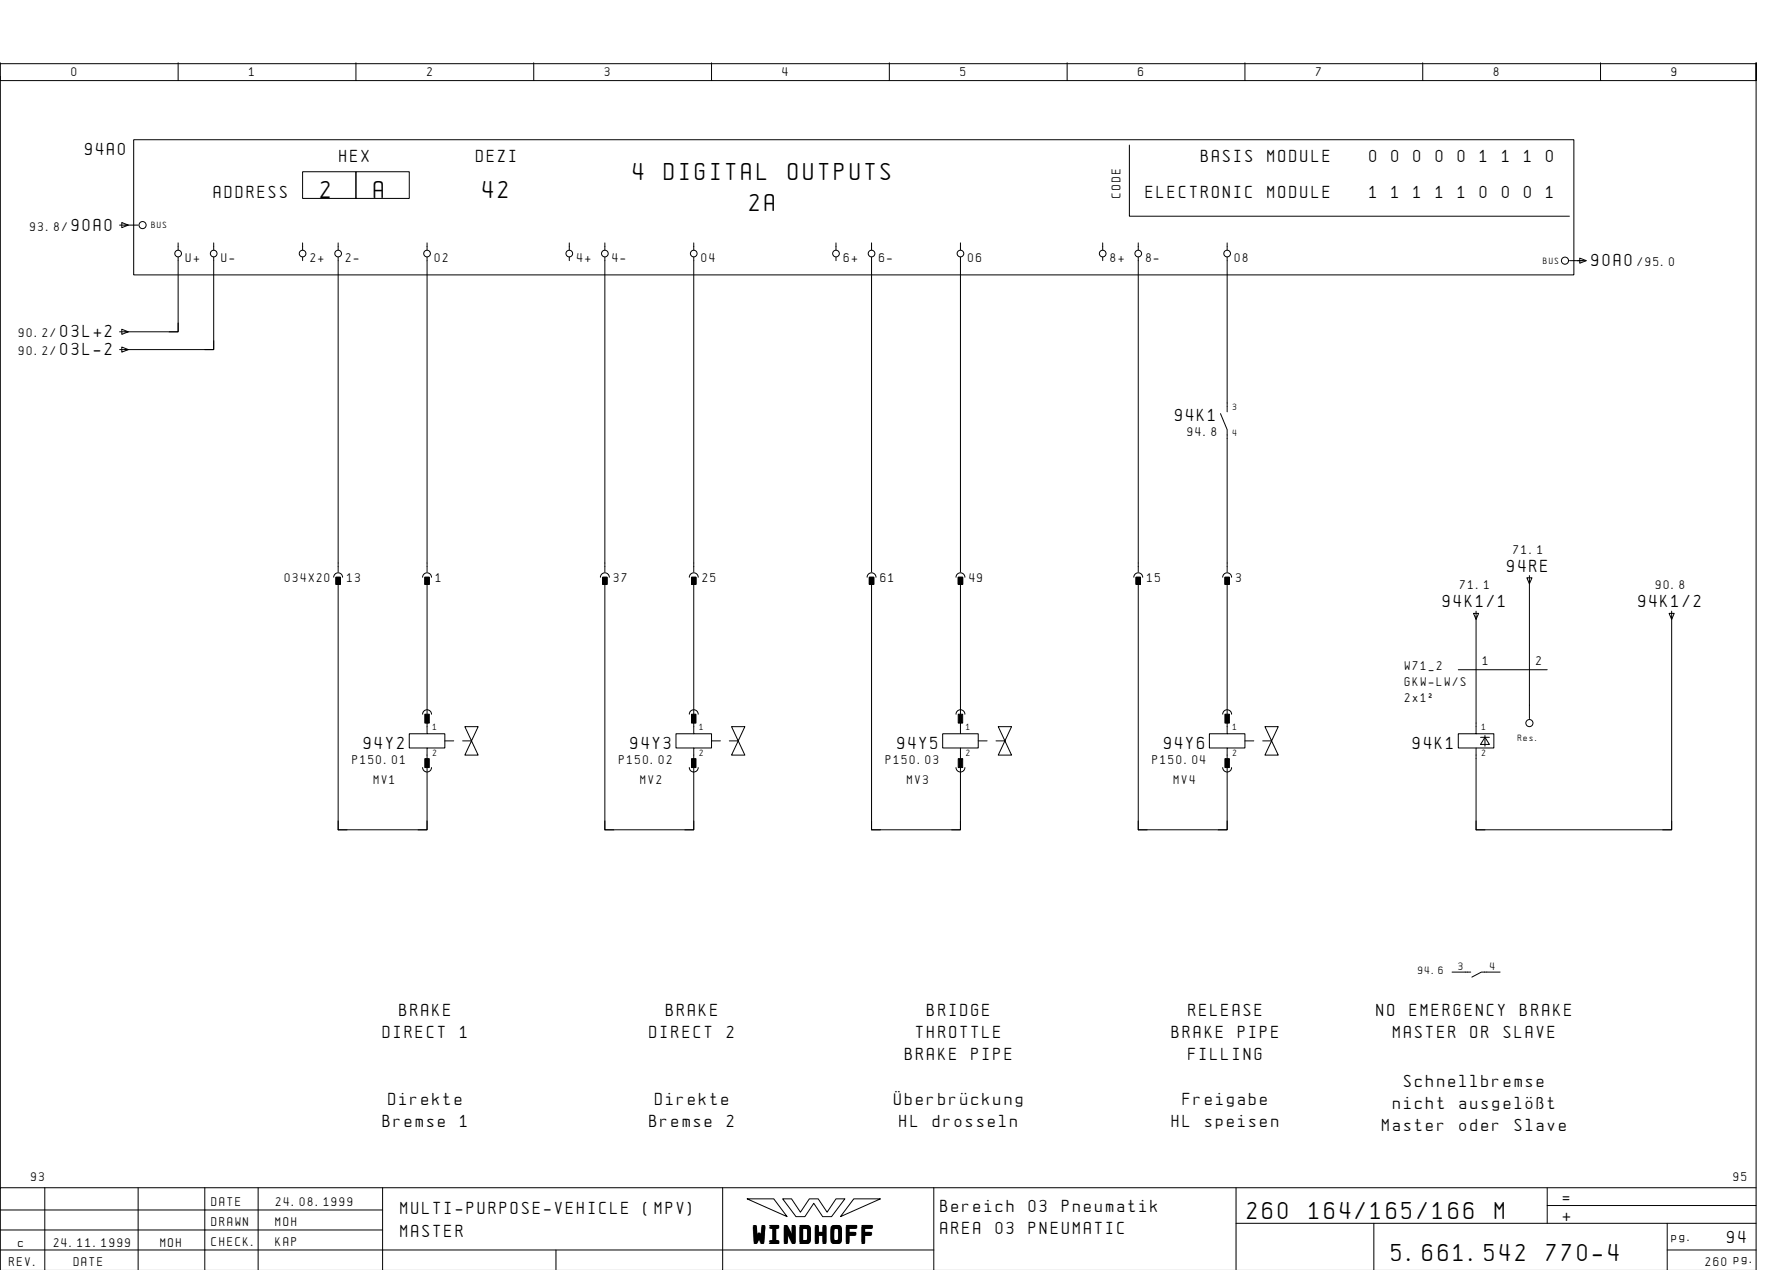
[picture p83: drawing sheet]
<svg xmlns="http://www.w3.org/2000/svg" width="399mm" height="286mm" viewBox="0 0 399 286" stroke-linecap="round" stroke-linejoin="round" font-family="sans-serif">
<defs><g id="words">
<g font-size="4.4">
<text x="142.5" y="40.4">4</text>
<text x="149.4" y="40.4">DIGITAL</text>
<text x="177.3" y="40.4">OUTPUTS</text>
<text x="72.1" y="44.4">2</text>
<text x="84.1" y="44.4">A</text>
<text x="108.6" y="44.4">42</text>
<text x="168.6" y="47.4">2A</text>
<text x="280.6" y="274.1">260</text>
<text x="294.5" y="274.1">164/165/166</text>
<text x="336.3" y="274.1">M</text>
<text x="169.5" y="279.3">WINDHOFF</text>
<text x="313.1" y="283.6">5.661.542</text>
<text x="347.9" y="283.6">770-4</text>
</g>
<g font-size="3.1">
<text x="19.1" y="34.9">94A0</text>
<text x="76.3" y="36.4">HEX</text>
<text x="107.1" y="36.4">DEZI</text>
<text x="270.2" y="36.4">BASIS</text>
<text x="285.2" y="36.4">MODULE</text>
<text x="308.1" y="36.4">0</text>
<text x="313.1" y="36.4">0</text>
<text x="318" y="36.4">0</text>
<text x="323" y="36.4">0</text>
<text x="328" y="36.4">0</text>
<text x="333" y="36.4">1</text>
<text x="337.9" y="36.4">1</text>
<text x="342.9" y="36.4">1</text>
<text x="347.9" y="36.4">0</text>
<text x="48.1" y="44.4">ADDRESS</text>
<text x="257.8" y="44.4">ELECTRONIC</text>
<text x="285.2" y="44.4">MODULE</text>
<text x="308.1" y="44.4">1</text>
<text x="313.1" y="44.4">1</text>
<text x="318" y="44.4">1</text>
<text x="323" y="44.4">1</text>
<text x="328" y="44.4">1</text>
<text x="333" y="44.4">0</text>
<text x="337.9" y="44.4">0</text>
<text x="342.9" y="44.4">0</text>
<text x="347.9" y="44.4">1</text>
<text x="16.1" y="51.9">90A0</text>
<text x="358.1" y="59.9">90A0</text>
<text x="13.6" y="75.9">03L+2</text>
<text x="13.6" y="79.9">03L-2</text>
<text x="264.4" y="94.6">94K1</text>
<text x="339.1" y="128.6">94RE</text>
<text x="324.6" y="136.6">94K1/1</text>
<text x="368.6" y="136.6">94K1/2</text>
<text x="81.9" y="168.4">94Y2</text>
<text x="141.9" y="168.4">94Y3</text>
<text x="201.9" y="168.4">94Y5</text>
<text x="261.9" y="168.4">94Y6</text>
<text x="317.9" y="168.4">94K1</text>
<text x="86.1" y="233.4">DIRECT</text>
<text x="89.9" y="228.4">BRAKE</text>
<text x="103.5" y="233.4">1</text>
<text x="146.1" y="233.4">DIRECT</text>
<text x="149.9" y="228.4">BRAKE</text>
<text x="163.5" y="233.4">2</text>
<text x="206.1" y="233.4">THROTTLE</text>
<text x="208.6" y="228.4">BRIDGE</text>
<text x="263.6" y="233.4">BRAKE</text>
<text x="267.4" y="228.4">RELEASE</text>
<text x="278.6" y="233.4">PIPE</text>
<text x="309.7" y="228.4">NO</text>
<text x="313.4" y="233.4">MASTER</text>
<text x="317.2" y="228.4">EMERGENCY</text>
<text x="330.8" y="233.4">OR</text>
<text x="338.3" y="233.4">SLAVE</text>
<text x="342" y="228.4">BRAKE</text>
<text x="203.6" y="238.4">BRAKE</text>
<text x="218.6" y="238.4">PIPE</text>
<text x="267.4" y="238.4">FILLING</text>
<text x="315.9" y="244.4">Schnellbremse</text>
<text x="87.4" y="248.4">Direkte</text>
<text x="147.4" y="248.4">Direkte</text>
<text x="201.1" y="248.4">öberbrÅckung</text>
<text x="266.1" y="248.4">Freigabe</text>
<text x="313.4" y="249.4">nicht</text>
<text x="328.3" y="249.4">ausgelî·t</text>
<text x="86.1" y="253.4">Bremse</text>
<text x="103.5" y="253.4">1</text>
<text x="146.1" y="253.4">Bremse</text>
<text x="163.5" y="253.4">2</text>
<text x="202.4" y="253.4">HL</text>
<text x="209.9" y="253.4">drosseln</text>
<text x="263.6" y="253.4">HL</text>
<text x="271.1" y="253.4">speisen</text>
<text x="310.9" y="254.4">Master</text>
<text x="328.3" y="254.4">oder</text>
<text x="340.8" y="254.4">Slave</text>
<text x="90.1" y="273.1">MULTI-PURPOSE-VEHICLE</text>
<text x="144.8" y="273.1">(MPV)</text>
<text x="211.6" y="272.6">Bereich</text>
<text x="231.5" y="272.6">03</text>
<text x="238.9" y="272.6">Pneumatik</text>
<text x="351.6" y="270.6">=</text>
<text x="351.6" y="274.6">+</text>
<text x="90.1" y="278.1">MASTER</text>
<text x="211.6" y="277.6">AREA</text>
<text x="224" y="277.6">03</text>
<text x="231.5" y="277.6">PNEUMATIC</text>
<text x="388.6" y="279.6">94</text>
</g>
<g font-size="2.3">
<text x="16.1" y="17.1">0</text>
<text x="56.1" y="17.1">1</text>
<text x="96.1" y="17.1">2</text>
<text x="136.1" y="17.1">3</text>
<text x="176.1" y="17.1">4</text>
<text x="216.1" y="17.1">5</text>
<text x="256.1" y="17.1">6</text>
<text x="296.1" y="17.1">7</text>
<text x="336.1" y="17.1">8</text>
<text x="376.1" y="17.1">9</text>
<text x="252.1" y="44.4" transform="rotate(-90 252.1 44.4)">CODE</text>
<text x="6.8" y="51.9">93.8/</text>
<text x="41.8" y="58.9">U+</text>
<text x="49.8" y="58.9">U-</text>
<text x="69.8" y="58.9">2+</text>
<text x="77.8" y="58.9">2-</text>
<text x="97.8" y="58.9">02</text>
<text x="129.8" y="58.9">4+</text>
<text x="137.8" y="58.9">4-</text>
<text x="157.8" y="58.9">04</text>
<text x="189.8" y="58.9">6+</text>
<text x="197.8" y="58.9">6-</text>
<text x="217.8" y="58.9">06</text>
<text x="249.8" y="58.9">8+</text>
<text x="257.8" y="58.9">8-</text>
<text x="277.8" y="58.9">08</text>
<text x="368.4" y="59.9">/95.0</text>
<text x="4.2" y="75.9">90.2/</text>
<text x="4.2" y="79.9">90.2/</text>
<text x="267.2" y="98.1">94.8</text>
<text x="340.5" y="124.5">71.1</text>
<text x="64.1" y="130.9">034X20</text>
<text x="78.1" y="130.9">13</text>
<text x="98.1" y="130.9">1</text>
<text x="138.1" y="130.9">37</text>
<text x="158.1" y="130.9">25</text>
<text x="198.1" y="130.9">61</text>
<text x="218.1" y="130.9">49</text>
<text x="258.1" y="130.9">15</text>
<text x="278.1" y="130.9">3</text>
<text x="328.5" y="132.5">71.1</text>
<text x="372.5" y="132.5">90.8</text>
<text x="333.6" y="149.6">1</text>
<text x="345.6" y="149.6">2</text>
<text x="316.1" y="150.6">W71_2</text>
<text x="316.1" y="154.2">GKW-LW/S</text>
<text x="316.1" y="157.8">2x1˝</text>
<text x="79.3" y="171.9">P150.01</text>
<text x="139.3" y="171.9">P150.02</text>
<text x="199.3" y="171.9">P150.03</text>
<text x="259.3" y="171.9">P150.04</text>
<text x="84.1" y="176.4">MV1</text>
<text x="144.1" y="176.4">MV2</text>
<text x="204.1" y="176.4">MV3</text>
<text x="264.1" y="176.4">MV4</text>
<text x="7" y="265.6">93</text>
<text x="390" y="265.6">95</text>
<text x="47.6" y="271.1">DATE</text>
<text x="47.6" y="275.6">DRAWN</text>
<text x="62" y="275.6">MOH</text>
<text x="62.1" y="271.1">24.08.1999</text>
<text x="4.1" y="280.4">c</text>
<text x="12.1" y="280.4">24.11.1999</text>
<text x="36.1" y="280.4">MOH</text>
<text x="47.6" y="280.1">CHECK.</text>
<text x="62" y="280.1">KAP</text>
<text x="376.1" y="279.1">pg.</text>
<text x="2.1" y="284.6">REV.</text>
<text x="16.6" y="284.6">DATE</text>
<text x="383.7" y="284.6">260 pg.</text>
</g>
<g font-size="1.9">
<text x="319" y="219.1">94.6</text>
<text x="328.1" y="218.1">3</text>
<text x="335.3" y="218.1">4</text>
</g>
<g font-size="1.6">
<text x="34.1" y="51.3">BUS</text>
<text x="347.2" y="59.3">BUS</text>
<text x="277.3" y="92.1">3</text>
<text x="277.3" y="98.1">4</text>
<text x="97.3" y="164.1">1</text>
<text x="157.3" y="164.1">1</text>
<text x="217.3" y="164.1">1</text>
<text x="277.3" y="164.1">1</text>
<text x="333.4" y="164.1">1</text>
<text x="341.5" y="166.6">Res.</text>
<text x="97.3" y="170.1">2</text>
<text x="157.3" y="170.1">2</text>
<text x="217.3" y="170.1">2</text>
<text x="277.3" y="170.1">2</text>
<text x="333.4" y="170.1">2</text>
</g>
</g></defs>
<g fill="none" stroke="#000" stroke-width=".22">
<path d="M.1 14.1v4h395v-4v271.6M.1 17.1v250M.1 14.3h395M40.1 14.1v4M80.1 14.1v4M120.1 14.1v4M160.1 14.1v4M200.1 14.1v4M240.1 14.1v4M280.1 14.1v4M320.1 14.1v4M360.1 14.1v4"/>
<path d="M30.1 31.4h324v30.4h-324zM68.1 38.6h12v6h-12zM80.1 38.6h12v6h-12zM254.1 32.6v16h99M26.9 50.6h4.2M27.4 50l1.5 .6-1.5 .6zM40.1 57.8v16.8h-12M40.1 54.6v1.6M48.1 57.8v20.8h-20M48.1 54.6v1.6M68.1 54.6v1.6M68.1 57.8v.8"/>
<path d="M76.1 54.6v1.6M76.1 57.8v70.8M96.1 54.6v1.6M96.1 57.8v70.8M128.1 54.6v1.6M128.1 57.8v.8M136.1 54.6v1.6M136.1 57.8v70.8M156.1 54.6v1.6M156.1 57.8v70.8M188.1 54.6v1.6M188.1 57.8v.8"/>
<path d="M196.1 54.6v1.6M196.1 57.8v70.8M216.1 54.6v1.6M216.1 57.8v70.8M248.1 54.6v1.6M248.1 57.8v.8M256.1 54.6v1.6M256.1 57.8v70.8M276.1 54.6v1.6M276.1 57.8v34.8M353.1 58.6h3.7M355.4 58l1.5 .6-1.5 .6z"/>
<path d="M26.9 74.6h1.8M26.9 78.6h1.8M27.4 74l1.5 .6-1.5 .6zM27.4 78l1.5 .6-1.5 .6zM40.1 72.6v2h-2M48.1 76.6v2h-2M274.6 93l1.5 3.6v32M75.1 129.8a1 1 0 0 1 1-1 1 1 0 0 1 1 1M75.6 129.8h1v1.6h-1zM76.1 130.6v56h20v-18.4h4v-3.2h-4v-34.4M95.1 129.8a1 1 0 0 1 1-1 1 1 0 0 1 1 1M95.6 129.8h1v1.6h-1z"/>
<path d="M135.1 129.8a1 1 0 0 1 1-1 1 1 0 0 1 1 1M135.6 129.8h1v1.6h-1zM136.1 130.6v56h20v-18.4h4v-3.2h-4v-34.4M155.1 129.8a1 1 0 0 1 1-1 1 1 0 0 1 1 1M155.6 129.8h1v1.6h-1zM195.1 129.8a1 1 0 0 1 1-1 1 1 0 0 1 1 1M195.6 129.8h1v1.6h-1zM196.1 130.6v56h20v-18.4h4v-3.2h-4v-34.4M215.1 129.8a1 1 0 0 1 1-1 1 1 0 0 1 1 1M215.6 129.8h1v1.6h-1zM255.1 129.8a1 1 0 0 1 1-1 1 1 0 0 1 1 1M255.6 129.8h1v1.6h-1z"/>
<path d="M256.1 130.6v56h20v-18.4h4v-3.2h-4v-34.4M275.1 129.8a1 1 0 0 1 1-1 1 1 0 0 1 1 1M275.6 129.8h1v1.6h-1zM331.5 137.9h1.1l-.5 1.4zM332.1 137.4v27.6h-4v3.2h8v-3.2h-4M343.5 129.9h1.2l-.6 1.4zM344.1 129.4v32.2M375.5 137.9h1.2l-.6 1.4zM376.1 137.4v1.8M376.1 138.6v48h-44v-18.4M328.1 150.6h20M95.1 160.6a1 1 0 0 1 1-1 1 1 0 0 1 1 1"/>
<path d="M95.1 172.6a1 1 0 0 0 1 1 1 1 0 0 0 1-1M96.1 165h-4v3.2h4M100.1 166.6h2M104.1 166.6h2M104.6 163.4l3 6.4h-3l3-6.4zM155.1 160.6a1 1 0 0 1 1-1 1 1 0 0 1 1 1M155.1 172.6a1 1 0 0 0 1 1 1 1 0 0 0 1-1M156.1 165h-4v3.2h4M160.1 166.6h2M164.1 166.6h2M164.6 163.4l3 6.4h-3l3-6.4zM215.1 160.6a1 1 0 0 1 1-1 1 1 0 0 1 1 1"/>
<path d="M215.1 172.6a1 1 0 0 0 1 1 1 1 0 0 0 1-1M216.1 165h-4v3.2h4M220.1 166.6h2M224.1 166.6h2M224.6 163.4l3 6.4h-3l3-6.4zM275.1 160.6a1 1 0 0 1 1-1 1 1 0 0 1 1 1M275.1 172.6a1 1 0 0 0 1 1 1 1 0 0 0 1-1M276.1 165h-4v3.2h4M280.1 166.6h2M284.1 166.6h2M284.6 163.4l3 6.4h-3l3-6.4zM333.1 165.8h2"/>
<path d="M334.1 165.8l1 1.6h-2zM334.1 165.4v2.4M76.1 184.6v2h2M96.1 184.6v2h-2M136.1 184.6v2h2M156.1 184.6v2h-2M196.1 184.6v2h2M216.1 184.6v2h-2M256.1 184.6v2h2M276.1 184.6v2h-2M332.1 184.6v2h2M376.1 184.6v2h-2"/>
<path d="M326.7 218.6h4.2M337.5 218.6h-4.2l-2.2 1.1M10.1 267.1v18.5M31.1 267.1v18.5M46.1 267.1v18.6M58.1 267.1v18.6M86.1 272.1h-86M86.1 276.6h-86M86.1 267.1v18.6M162.6 267.1v18.6M168.1 269.6h6l3 4zM176.1 269.6h2l2 3 2-3h2l2 3 2-3h2l-3 4h-2l-2-3-2 3h-2z"/>
<path d="M192.1 269.6h6l-9 4zM210.1 267.1v18.6M278.1 275.1h117M278.1 267.1v18.6M309.1 275.1v10.6M348.1 271.1h47M348.1 267.1v8M375.1 275.1v10.6M395.1 267.1h-395v18.6M125.1 281.1v4.6M210.1 281.1h-210M375.1 281.1h20"/>
<circle cx="32.1" cy="50.6" r=".8"/>
<circle cx="40.1" cy="57" r=".75"/>
<circle cx="48.1" cy="57" r=".75"/>
<circle cx="68.1" cy="57" r=".75"/>
<circle cx="76.1" cy="57" r=".75"/>
<circle cx="96.1" cy="57" r=".75"/>
<circle cx="128.1" cy="57" r=".75"/>
<circle cx="136.1" cy="57" r=".75"/>
<circle cx="156.1" cy="57" r=".75"/>
<circle cx="188.1" cy="57" r=".75"/>
<circle cx="196.1" cy="57" r=".75"/>
<circle cx="216.1" cy="57" r=".75"/>
<circle cx="248.1" cy="57" r=".75"/>
<circle cx="256.1" cy="57" r=".75"/>
<circle cx="276.1" cy="57" r=".75"/>
<circle cx="352.1" cy="58.6" r=".8"/>
<circle cx="344.1" cy="162.6" r=".8"/>
</g>
<g fill="#000" stroke="#000" stroke-width=".22">
<path d="M75.6 129.8h1v1.6h-1zM95.6 129.8h1v1.6h-1zM135.6 129.8h1v1.6h-1zM155.6 129.8h1v1.6h-1zM195.6 129.8h1v1.6h-1zM215.6 129.8h1v1.6h-1zM255.6 129.8h1v1.6h-1zM275.6 129.8h1v1.6h-1zM95.6 160.6h1v2h-1zM95.6 170.6h1v2h-1zM155.6 160.6h1v2h-1zM155.6 170.6h1v2h-1z"/>
<path d="M215.6 160.6h1v2h-1zM215.6 170.6h1v2h-1zM275.6 160.6h1v2h-1zM275.6 170.6h1v2h-1z"/>
</g>
<use href="#words"/>
</svg>
